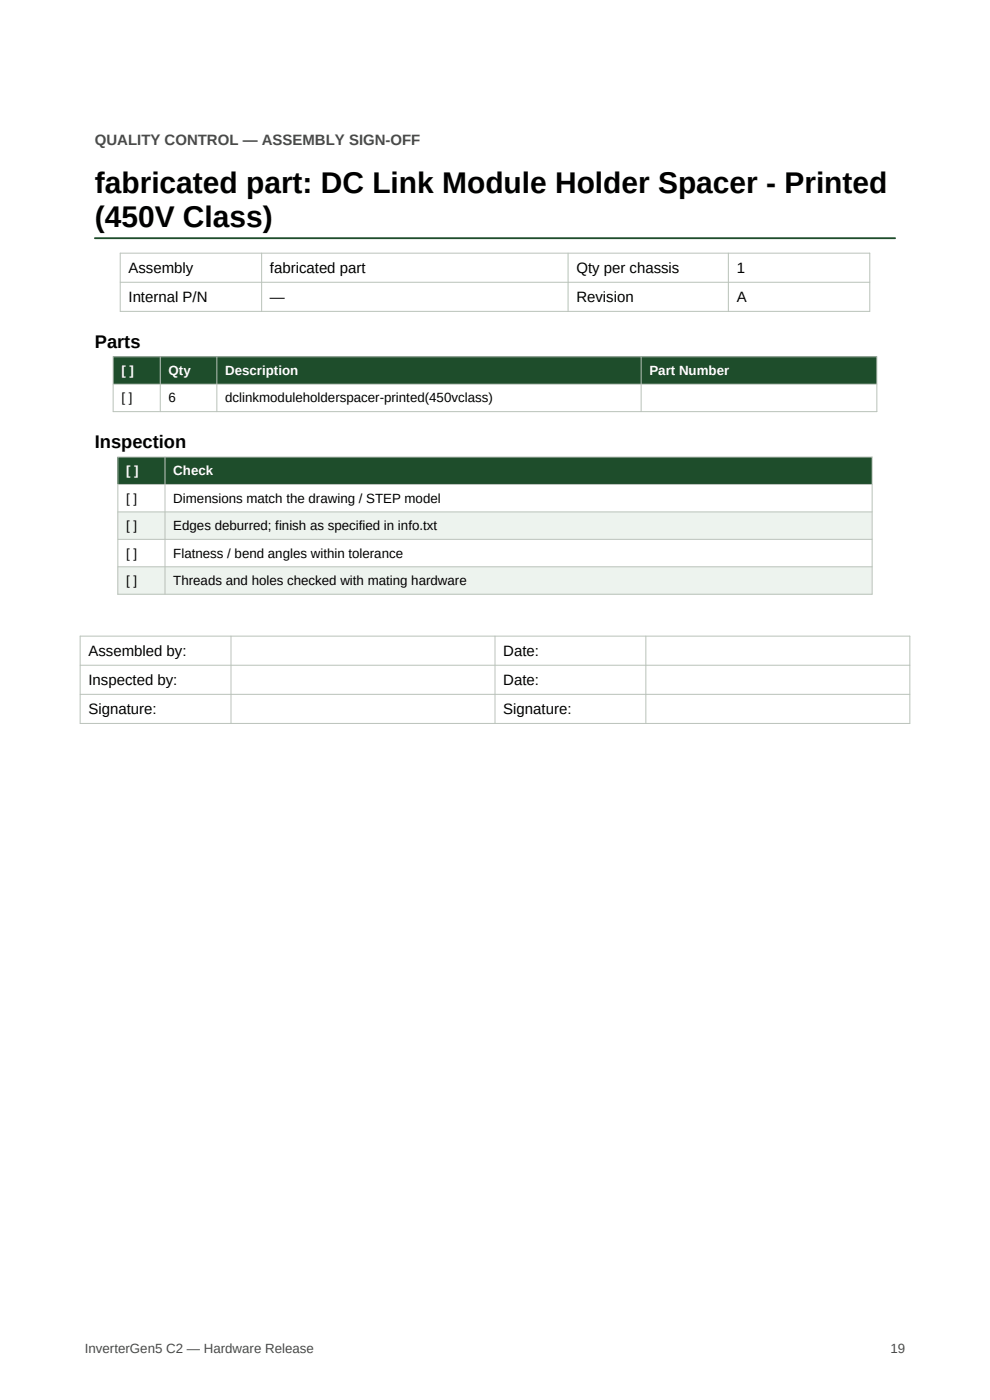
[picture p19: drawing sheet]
<svg xmlns="http://www.w3.org/2000/svg" width="210mm" height="297mm" viewBox="0 0 210 297" stroke-linecap="round" stroke-linejoin="round" font-family="sans-serif">
<defs><g id="words">
<g font-size="6.3">
<text x="20.1" y="41">fabricated part: DC Link Module Holder Spacer - Printed</text>
<text x="20.1" y="48.2">(450V Class)</text>
</g>
<g font-size="3.9">
<text x="20.1" y="73.7">Parts</text>
<text x="20.1" y="95">Inspection</text>
</g>
<text font-size="3.2" fill="#4a4a4a" x="20.1" y="30.7">QUALITY CONTROL — ASSEMBLY SIGN-OFF</text>
<g font-size="3.2">
<text x="27.3" y="57.9">Assembly</text>
<text x="57.3" y="57.9">fabricated part</text>
<text x="122.3" y="57.9">Qty per chassis</text>
<text x="156.3" y="57.9">1</text>
<text x="27.3" y="64.1">Internal P/N</text>
<text x="57.3" y="64.1">—</text>
<text x="122.3" y="64.1">Revision</text>
<text x="156.3" y="64.1">A</text>
<text x="18.8" y="139.2">Assembled by:</text>
<text x="106.8" y="139.2">Date:</text>
<text x="18.8" y="145.4">Inspected by:</text>
<text x="106.8" y="145.4">Date:</text>
<text x="18.8" y="151.5">Signature:</text>
<text x="106.8" y="151.5">Signature:</text>
</g>
<g font-size="2.8" fill="#fff">
<text x="25.8" y="79.6">[ ]</text>
<text x="35.8" y="79.6">Qty</text>
<text x="47.8" y="79.6">Description</text>
<text x="137.8" y="79.6">Part Number</text>
<text x="26.8" y="100.8">[ ]</text>
<text x="36.8" y="100.8">Check</text>
</g>
<g font-size="2.8">
<text x="25.8" y="85.4">[ ]</text>
<text x="35.8" y="85.4">6</text>
<text x="47.8" y="85.4">dclinkmoduleholderspacer-printed(450vclass)</text>
<text x="26.8" y="106.7">[ ]</text>
<text x="36.8" y="106.7">Dimensions match the drawing / STEP model</text>
<text x="26.8" y="112.5">[ ]</text>
<text x="36.8" y="112.5">Edges deburred; finish as specified in info.txt</text>
<text x="26.8" y="118.3">[ ]</text>
<text x="36.8" y="118.3">Flatness / bend angles within tolerance</text>
<text x="26.8" y="124.1">[ ]</text>
<text x="36.8" y="124.1">Threads and holes checked with mating hardware</text>
</g>
<g font-size="2.8" fill="#4a4a4a">
<text x="18" y="287">InverterGen5 C2 — Hardware Release</text>
<text x="188.9" y="287">19</text>
</g>
</g></defs>
<path d="M20.1 50.5h169.8" fill="none" stroke="#1e4d2b" stroke-width=".39"/>
<path d="M25.5 53.7h159v12.4h-159zM25.5 59.9h159M55.5 53.7v12.4M120.5 53.7v12.4M154.5 53.7v12.4" fill="none" stroke="#b9c2b9" stroke-width=".21"/>
<path d="M24 75.7h162v5.8h-162z" fill-rule="evenodd" fill="#1e4d2b"/>
<path d="M24 81.5h162v5.8h-162z" fill-rule="evenodd" fill="#fff"/>
<path d="M24 75.7h162v11.6h-162zM34 75.7v11.6M46 75.7v11.6M136 75.7v11.6M24 81.5h162" fill="none" stroke="#b9c2b9" stroke-width=".21"/>
<path d="M25 97h160v5.8h-160z" fill-rule="evenodd" fill="#1e4d2b"/>
<path d="M25 102.8h160v5.8h-160z" fill-rule="evenodd" fill="#fff"/>
<path d="M25 108.6h160v5.8h-160z" fill-rule="evenodd" fill="#edf3ee"/>
<path d="M25 114.4h160v5.8h-160z" fill-rule="evenodd" fill="#fff"/>
<path d="M25 120.2h160v5.9h-160z" fill-rule="evenodd" fill="#edf3ee"/>
<path d="M25 97h160v29.1h-160zM35 97v29.1M25 102.8h160M25 108.6h160M25 114.4h160M17 135h176v18.5h-176zM25 120.2h160M49 135v18.5M105 135v18.5M137 135v18.5M17 141.1h176M17 147.3h176" fill="none" stroke="#b9c2b9" stroke-width=".21"/>
<use href="#words"/>
</svg>
